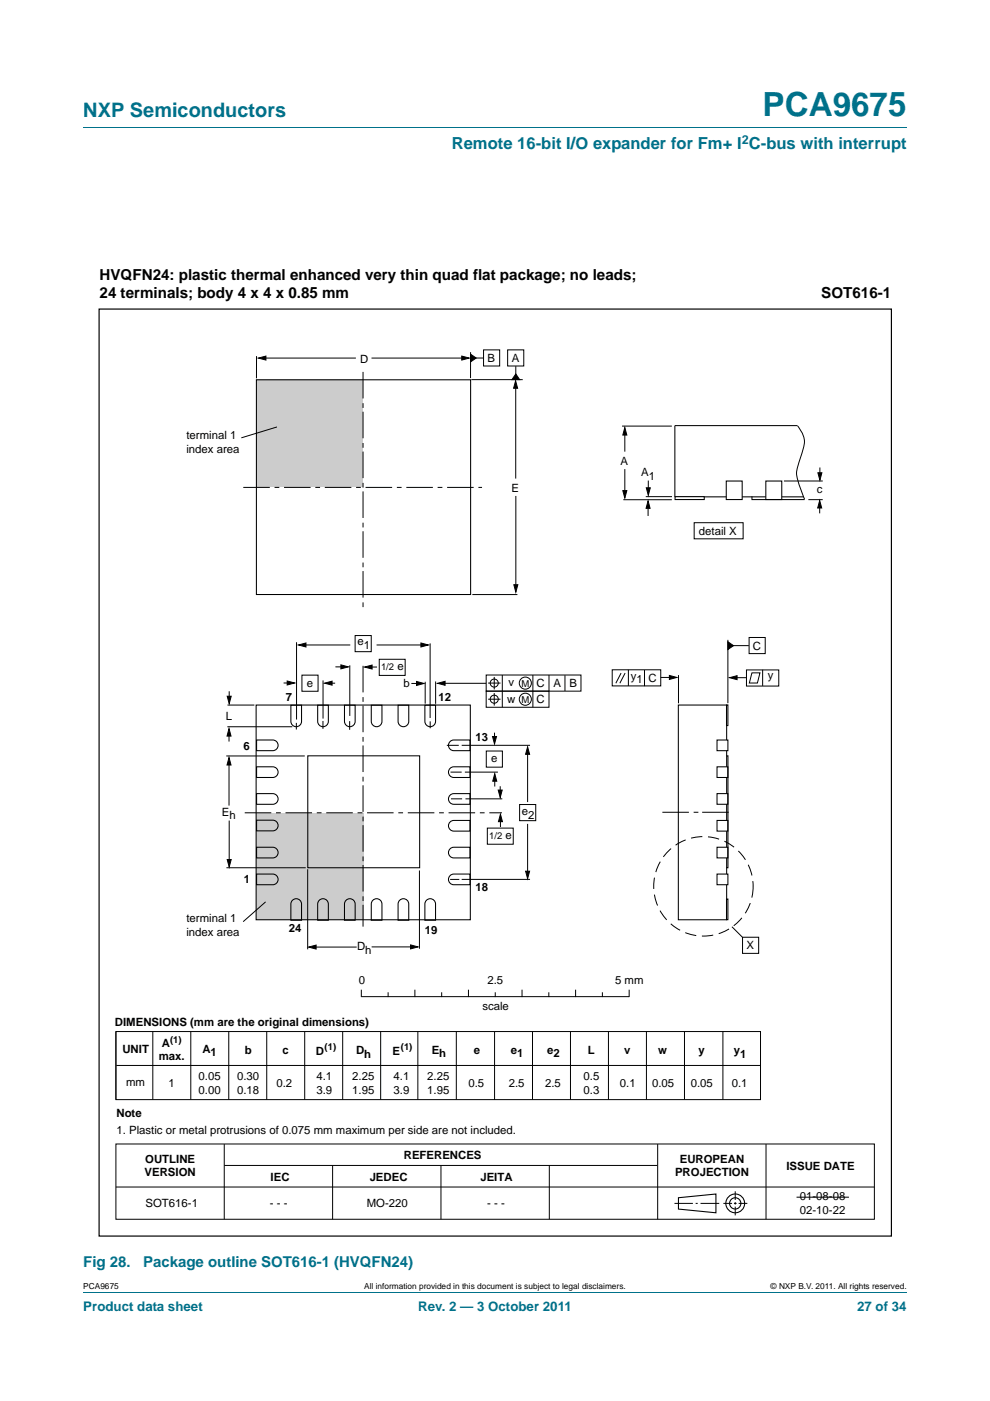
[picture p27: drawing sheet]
<svg xmlns="http://www.w3.org/2000/svg" width="210mm" height="297mm" viewBox="0 0 210 297" stroke-linecap="round" stroke-linejoin="round" font-family="sans-serif">
<defs><g id="words">
<text font-size="7" fill="#00718a" x="161.7" y="24.6">PCA9675</text>
<text font-size="4.2" fill="#00718a" x="17.7" y="24.9">NXP Semiconductors</text>
<text font-size="3.5" fill="#00718a" x="95.8" y="31.6">Remote 16-bit I/O expander for Fm+ I C-bus with interrupt</text>
<g font-size="3.2">
<text x="21.1" y="59.3">HVQFN24: plastic thermal enhanced very thin quad flat package; no leads;</text>
<text x="21.1" y="63.3">24 terminals; body 4 x 4 x 0.85 mm</text>
<text x="174.2" y="63.1">SOT616-1</text>
</g>
<g font-size="3.2" fill="#00718a">
<text x="17.7" y="268.6">Fig 28.</text>
<text x="30.4" y="268.6">Package outline SOT616-1 (HVQFN24)</text>
</g>
<g font-size="2.8" fill="#00718a">
<text x="17.7" y="277.9">Product data sheet</text>
<text x="88.7" y="277.9">Rev. 2 — 3 October 2011</text>
<text x="181.8" y="277.9">27 of 34</text>
</g>
<text font-size="2.6" fill="#00718a" x="157.3" y="30.5">2</text>
<g font-size="2.4">
<text x="76.4" y="77">D</text>
<text x="103.4" y="76.7">B</text>
<text x="108.6" y="76.7">A</text>
<text x="39.5" y="93">terminal 1</text>
<text x="39.5" y="96">index area</text>
<text x="131.6" y="98.6">A</text>
<text x="136" y="100.9">A</text>
<text x="137.6" y="101.7">1</text>
<text x="108.5" y="104.2">E</text>
<text x="173.2" y="104.6">c</text>
<text x="148.3" y="113.4">detail X</text>
<text x="75.8" y="136.8">e</text>
<text x="77.1" y="137.6">1</text>
<text x="159.7" y="137.7">C</text>
<text x="84.3" y="142.1">e</text>
<text x="60.6" y="148.6">7</text>
<text x="65.1" y="145.6">e</text>
<text x="85.6" y="145.8">b</text>
<text x="93" y="148.6">12</text>
<text x="107.6" y="149">w</text>
<text x="107.8" y="145.5">v</text>
<text x="113.8" y="145.7">C</text>
<text x="113.8" y="149.1">C</text>
<text x="117.4" y="145.7">A</text>
<text x="120.8" y="145.7">B</text>
<text x="133.8" y="144.1">y</text>
<text x="135" y="144.9">1</text>
<text x="137.5" y="144.6">C</text>
<text x="162.9" y="144.1">y</text>
<text x="47.9" y="152.7">L</text>
<text x="51.6" y="158.9">6</text>
<text x="100.9" y="157.2">13</text>
<text x="104.1" y="161.6">e</text>
<text x="47.1" y="172.9">E</text>
<text x="48.7" y="173.7">h</text>
<text x="110.7" y="172.7">e</text>
<text x="112" y="173.5">2</text>
<text x="107.2" y="177.9">e</text>
<text x="51.7" y="187.1">1</text>
<text x="100.9" y="188.9">18</text>
<text x="39.5" y="195.5">terminal 1</text>
<text x="61.3" y="197.7">24</text>
<text x="39.5" y="198.4">index area</text>
<text x="75.7" y="201.4">D</text>
<text x="77.5" y="202.2">h</text>
<text x="90.1" y="198">19</text>
<text x="158.4" y="201.3">X</text>
<text x="76.1" y="208.7">0</text>
<text x="103.4" y="208.7">2.5</text>
<text x="130.5" y="208.7">5 mm</text>
<text x="102.3" y="214.1">scale</text>
<text x="24.4" y="217.5">DIMENSIONS (mm are the original dimensions)</text>
<text x="34.3" y="221.9">A</text>
<text x="26" y="223.2">UNIT</text>
<text x="33.7" y="224.8">max.</text>
<text x="42.9" y="223.4">A1</text>
<text x="52" y="223.5">b</text>
<text x="59.9" y="223.5">c</text>
<text x="67" y="223.6">D</text>
<text x="75.5" y="223.6">D</text>
<text x="77.3" y="224.4">h</text>
<text x="83.2" y="223.6">E</text>
<text x="91.6" y="223.5">E</text>
<text x="93.2" y="224.1">h</text>
<text x="100.5" y="223.4">e</text>
<text x="108.3" y="223.5">e1</text>
<text x="116.1" y="223.5">e2</text>
<text x="124.7" y="223.6">L</text>
<text x="132.4" y="223.6">v</text>
<text x="139.6" y="223.6">w</text>
<text x="148.2" y="223.4">y</text>
<text x="155.7" y="223.6">y</text>
<text x="157" y="224.4">1</text>
<text x="26.7" y="230.2">mm</text>
<text x="35.8" y="230.5">1</text>
<text x="42.1" y="229">0.05</text>
<text x="42.1" y="231.9">0.00</text>
<text x="50.3" y="229">0.30</text>
<text x="50.3" y="231.9">0.18</text>
<text x="58.6" y="230.5">0.2</text>
<text x="67.1" y="229">4.1</text>
<text x="67.1" y="231.9">3.9</text>
<text x="74.7" y="229">2.25</text>
<text x="74.7" y="231.9">1.95</text>
<text x="83.5" y="229">4.1</text>
<text x="83.5" y="231.9">3.9</text>
<text x="90.6" y="229">2.25</text>
<text x="90.6" y="231.9">1.95</text>
<text x="99.3" y="230.5">0.5</text>
<text x="107.9" y="230.5">2.5</text>
<text x="115.6" y="230.5">2.5</text>
<text x="123.8" y="229">0.5</text>
<text x="123.8" y="231.9">0.3</text>
<text x="131.5" y="230.5">0.1</text>
<text x="138.3" y="230.5">0.05</text>
<text x="146.5" y="230.4">0.05</text>
<text x="155.2" y="230.4">0.1</text>
<text x="24.7" y="236.9">Note</text>
<text x="24.7" y="240.5">1. Plastic or metal protrusions of 0.075 mm maximum per side are not included.</text>
<text x="85.6" y="245.8">REFERENCES</text>
<text x="30.7" y="249.4">VERSION</text>
<text x="30.8" y="246.5">OUTLINE</text>
<text x="57.4" y="250.4">IEC</text>
<text x="78.4" y="250.4">JEDEC</text>
<text x="101.9" y="250.4">JEITA</text>
<text x="143.2" y="249.4">PROJECTION</text>
<text x="144.2" y="246.5">EUROPEAN</text>
<text x="166.8" y="248">ISSUE DATE</text>
<text x="30.9" y="256">SOT616-1</text>
<text x="57.2" y="256">- - -</text>
<text x="77.8" y="256">MO-220</text>
<text x="103.3" y="256">- - -</text>
<text x="169.6" y="254.5">01-08-08</text>
<text x="169.6" y="257.4">02-10-22</text>
</g>
<g font-size="2">
<text x="80.8" y="142.1">1/2</text>
<text x="110.6" y="145.6">M</text>
<text x="110.6" y="149">M</text>
<text x="103.7" y="177.9">1/2</text>
<text x="36.1" y="221.1">(1)</text>
<text x="68.9" y="222.6">(1)</text>
<text x="85" y="222.6">(1)</text>
</g>
<g font-size="1.8">
<text x="17.7" y="273.3">PCA9675</text>
<text x="77.3" y="273.3">All information provided in this document is subject to legal disclaimers.</text>
<text x="163.5" y="273.3">© NXP B.V. 2011. All rights reserved.</text>
</g>
</g></defs>
<path d="M17.7 27h174.6M17.7 273.9h174.6" fill="none" stroke="#00718a" stroke-width=".21"/>
<g fill="#ccc">
<path d="M54.3 172.3h22.7v22.7h-22.7z"/>
<path d="M54.4 80.5h22.6v22.8h-22.6z"/>
</g>
<g fill="none" stroke="#000" stroke-width=".22">
<path d="M54.4 80.5h45.4v45.6h-45.4zM169.2 90.2h-26.1v15.1h27.4M54.3 149.5h45.5v45.5h-45.5zM54.4 156.9h3.5a1.13 1.13 0 0 1 1.1 1.1 1.13 1.13 0 0 1-1.1 1.2h-3.5zM61.7 149.5h2.3v3.4a1.13 1.13 0 0 1-1.2 1.2 1.13 1.13 0 0 1-1.1-1.2zM67.4 149.5h2.2v3.4a1.13 1.13 0 0 1-1.1 1.2 1.13 1.13 0 0 1-1.1-1.2zM73.1 149.5h2.2v3.4a1.13 1.13 0 0 1-1.1 1.2 1.13 1.13 0 0 1-1.1-1.2zM78.7 149.5h2.3v3.4a1.13 1.13 0 0 1-1.1 1.2 1.13 1.13 0 0 1-1.2-1.2zM84.4 149.5h2.3v3.4a1.13 1.13 0 0 1-1.1 1.2 1.13 1.13 0 0 1-1.2-1.2zM90.1 149.5h2.3v3.4a1.13 1.13 0 0 1-1.1 1.2 1.13 1.13 0 0 1-1.2-1.2zM95.6 157.1l.7-.2h3.4v2.3h-3.4a1.13 1.13 0 0 1-1.1-.8 1.13 1.13 0 0 1 .4-1.3zM143.9 149.5h10.2v45.5h-10.2z"/>
<path d="M54.4 162.6h3.5a1.13 1.13 0 0 1 1.1 1.1 1.13 1.13 0 0 1-1.1 1.1h-3.5zM54.4 168.3h3.5a1.13 1.13 0 0 1 1.1 1.1 1.13 1.13 0 0 1-1.1 1.1h-3.5zM54.4 173.9h3.5a1.13 1.13 0 0 1 1.1 1.1 1.13 1.13 0 0 1-1.1 1.2h-3.5zM54.4 179.6h3.5a1.13 1.13 0 0 1 1.1 1.2 1.13 1.13 0 0 1-1.1 1.1h-3.5zM95.3 163l.6-.4h.4h3.4v2.2h-3.4a1.13 1.13 0 0 1-1.1-.6 1.13 1.13 0 0 1 .1-1.2zM95.3 168.7l.6-.4h.4h3.4v2.2h-3.4a1.13 1.13 0 0 1-1.1-.6 1.13 1.13 0 0 1 .1-1.2zM95.6 174.2l.7-.3h3.4v2.3h-3.4a1.13 1.13 0 0 1-1.1-.8 1.13 1.13 0 0 1 .4-1.2zM54.4 185.3h3.5a1.13 1.13 0 0 1 1.1 1.1 1.13 1.13 0 0 1-1.1 1.2h-3.5zM62.2 190.8a1.13 1.13 0 0 1 1.1-.1 1.13 1.13 0 0 1 .7 1v3.4h-2.3v-3.4l.1-.4zM67.8 190.8a1.13 1.13 0 0 1 1.2-.1 1.13 1.13 0 0 1 .6 1v3.4h-2.2v-3.4v-.4zM73.5 190.8a1.13 1.13 0 0 1 1.2-.1 1.13 1.13 0 0 1 .6 1v3.4h-2.2v-3.4v-.4zM79 191a1.13 1.13 0 0 1 1.2-.4 1.13 1.13 0 0 1 .8 1.1v3.4h-2.3v-3.4z"/>
<path d="M84.9 190.8a1.13 1.13 0 0 1 1.2-.1 1.13 1.13 0 0 1 .6 1v3.4h-2.3v-3.4l.1-.4zM90.6 190.8a1.13 1.13 0 0 1 1.2-.1 1.13 1.13 0 0 1 .6 1v3.4h-2.3v-3.4l.1-.4zM95.3 180.1l.6-.4 .4-.1h3.4v2.3h-3.4a1.13 1.13 0 0 1-1.1-.6 1.13 1.13 0 0 1 .1-1.2zM95.3 185.8l.6-.4 .4-.1h3.4v2.3h-3.4a1.13 1.13 0 0 1-1.1-.6 1.13 1.13 0 0 1 .1-1.2z"/>
</g>
<g fill="none" stroke="#000" stroke-width=".21">
<path d="M54.4 75.5v4.7M55.9 75.9h19.6M78.8 75.9h19.6M99.8 74.7v5.5M100.3 75.9h2.2M102.6 74.2h3.4v3.4h-3.4zM107.7 74.2h3.4v3.4h-3.4zM109.4 77.6v2.4M58.7 90.5l-7.5 2.3M100 80.5h10.9M109.4 81.8v19.7M131.9 90.3h10.6"/>
<path d="M132.5 91.6v4.2M132.5 99.5v5M169.2 90.3a5.2 5.2 0 0 1 .9 5.8l-.6 1.9a5.6 5.6 0 0 0 0 4.7l1.2 3.2M173.9 99.1v1.7M109.4 105.2v19.1M132.2 106h10.3M137 105.3h5.5M137.5 107.2v2.2M137.5 101.9v2M147.2 110.8h10.4v3.4h-10.4zM166.3 102h8.2M171.5 105.9h3"/>
<path d="M173.9 107.1v1.7M62.9 136.2v16.4M64.3 136.7h10M75.3 134.7h3.4v3.5h-3.4zM79.9 136.7h10.5M91.2 136.4v15.8M100.2 126.1h9.5M154.4 135.7v13.4M154.9 136.9h3.9M158.9 135.2h3.4v3.4h-3.4zM48.2 154.1h13.8M48.2 149.5h5.8"/>
<path d="M48.6 155.2v2M48.6 146.6v1.8M60.2 144.8h1.5M62.9 153.3v1.4M64 143.1h3.5v3.5h-3.5zM68.5 152.9v1.6M68.5 144.3v8.1M69.7 144.8h1.4M71.1 141.4h2M74.2 152.9v1.8M74.2 141.1v10.7M78.1 141.4h1.9"/>
<path d="M87.3 144.9h1.7M90.2 144.5v4.7M91.2 152.9v1.5M92.4 144.5v4.7M94.8 158h2.5M97.9 158h14.5M103.1 159.2h3.5v3.5h-3.5zM104.9 155.3v1.9M111.9 159.3v10.8M129.9 142h10.2v3.4h-10.2zM131.7 142.7l-1.1 2.2M132.6 142.7l-1.1 2.2"/>
<path d="M133.3 142v3.4M136.7 142.1v3.4M140.1 143.6h2.5M143.9 143.1v6M155.2 143.7h3.1M158.3 142h6.9v3.5h-6.9zM159.5 142.7h1.7l-.6 2.1h-1.7zM161.8 142v3.4M48 160.3h16.6M48.6 161.4v9.4M48.6 174v9M95.6 163.7h2.3"/>
<path d="M95.6 169.4h2.4M98.6 163.7h7M98.7 169.4h7.8M104.9 165v1.8M106.1 166.7v1.9M106.1 173.6v1.7M110.2 170.6h3.4v3.4h-3.4zM111.9 174.7v11.1M48 184h16.8M56.3 191.2l-4.7 4.2M65.3 184.3v17M89 184.6v16.6"/>
<path d="M95.5 186.5h1.9M97.9 186.4h14.5M155.2 196.5l2.2 2.2M157.5 198.7h3.4v3.4h-3.4zM24.6 218.7h136.7v14.4h-136.7zM24.6 218.7v14.4M32.4 218.7v14.4M40.5 218.7v14.4M48.5 218.7v14.4M56.6 218.7v14.4M64.6 218.7v14.4M66.2 200.8h9.4"/>
<path d="M72.7 218.7v14.4M76.6 209.9v1.4M76.7 211.3h56.7M78.8 200.8h9.1M80.7 218.7v14.4M82.3 210.5v.8M88 209.9v1.4M88.6 218.7v14.4M93.7 210.5v.8M96.8 218.7v14.4M99.4 209.9v1.4M105 210.5v.8"/>
<path d="M110.7 209.9v1.4M112.9 218.7v14.4M116.4 210.5v.8M121 218.7v14.4M122.1 209.9v1.4M127.8 210.5v.8M129.1 218.7v14.4M133.4 209.9v1.4M137.1 218.7v14.4M145.2 218.7v14.4M153.3 218.7v14.4M24.7 225.9h136.6"/>
<path d="M24.6 251.7h160.9M24.6 242.5h160.9v16h-160.9zM47.6 242.6v15.9M47.6 247.1h91.8M70.5 247.1v11.4M93.5 247.1v11.4M116.5 247.1v11.4M139.5 242.6v15.9M143.1 255.1h3.9M147.5 255.1h.5M148.6 255.1h3.9M153.4 255.1h1.9"/>
<path d="M155.7 255.1h.5M155.9 252.6v1.8M155.9 254.9v.5M155.9 255.8v1.9M156.7 255.1h1.8M162.5 242.6v15.9"/>
<circle cx="76.9" cy="172.3" r="0"/>
</g>
<g fill="none" stroke="#000" stroke-width=".23">
<path d="M143.9 253.9l8-.7v3.9l-8-.8z"/>
<circle cx="155.9" cy="255.1" r="1.99"/>
<circle cx="155.9" cy="255.1" r="1.2"/>
</g>
<path d="M21 65.5h168.1v196.6h-168.1z" fill="none" stroke="#000" stroke-width=".25"/>
<g fill="#000" stroke="#000" stroke-width=".21">
<path d="M54.8 75.9l1.6-.4v.8zM97.9 75.5l1.6 .4-1.6 .4zM99.8 75.1l1.2 .8-1.2 .8zM109.4 79.3l.8 1.2h-1.6zM109.4 80.7l.4 1.6h-.9zM132.5 90.7l.5 1.5h-.9zM132.1 104h.9l-.5 1.6zM137.5 106.2l.4 1.6h-.9zM137.1 103.4h.8l-.4 1.6zM173.9 106.1l.4 1.6h-.9zM173.5 100.2h.8l-.4 1.6zM63.3 136.7l1.6-.4v.9z"/>
<path d="M89.3 136.3l1.6 .4-1.6 .5zM109 124h.8l-.4 1.6zM154.4 136.1l1.2 .8-1.2 .8zM48.2 147.6h.8l-.4 1.6zM48.6 154.5l.4 1.6h-.9zM60.9 144.4l1.6 .4-1.6 .4zM68.8 144.8l1.6-.4v.9zM72.3 141l1.6 .4-1.6 .4zM77.3 141.4l1.6-.4v.9zM88.3 144.5l1.6 .4-1.6 .4zM104.5 156.2h.8l-.4 1.5zM111.9 158.3l.4 1.6h-.8z"/>
<path d="M142 143.2l1.6 .4-1.6 .5zM154.7 143.7l1.6-.4v.8zM48.6 160.6l.4 1.6h-.9zM104.9 164l.5 1.6h-.9zM105.7 167.5h.8l-.4 1.6zM106.1 172.6l.5 1.6h-.9zM48.2 182.2h.8l-.4 1.6zM111.5 184.7h.8l-.4 1.6zM65.5 200.8l1.5-.4v.8zM87.1 200.3l1.6 .5-1.6 .4z"/>
</g>
<path d="M51.6 103.3h50.6M51.9 172.3h54.6" fill="none" stroke="#000" stroke-width=".21" stroke-dasharray="5.6 1 1 1" stroke-linecap="butt"/>
<path d="M77 78.8v50M77 141.2v55.3M140.5 172.2h14.4" fill="none" stroke="#000" stroke-width=".21" stroke-dasharray="5.6 1 1 .8" stroke-linecap="butt"/>
<circle cx="149.2" cy="187.9" r="10.5" fill="none" stroke="#000" stroke-width=".21" stroke-dasharray="2.4 1.2" stroke-linecap="butt"/>
<g fill="#fff" stroke="#000" stroke-width=".22">
<path d="M154 102h3.4v3.9h-3.4z"/>
<path d="M143.2 105.3h6.2v.6h-6.2z"/>
<path d="M162.4 102h3.4v3.9h-3.4z"/>
</g>
<g fill="none" stroke="#000" stroke-width=".21">
<path d="M80.4 139.8h5.5v3.4h-5.5zM93.3 144.9h9.8M103.1 143.1h20.1v3.4h-20.1zM103.1 146.5h13.3v3.5h-13.3zM103.5 144.8h2.7M103.5 148.2h2.7M104.8 143.5v2.7M104.8 146.9v2.7M106.5 143.1v6.9M113 143.1v6.9M116.4 143.1v3.4M119.8 143.2v3.3"/>
<path d="M103.4 175.6h5.5v3.4h-5.5zM104.9 218.8v14.4M168.9 253.8h11.2"/>
<circle cx="104.8" cy="144.8" r=".86"/>
<circle cx="104.8" cy="148.2" r=".86"/>
<circle cx="111.4" cy="144.8" r="1.28"/>
<circle cx="111.4" cy="148.3" r="1.28"/>
</g>
<path d="M92.8 144.9l1.6-.5v.9z" fill="#000" stroke="#000" stroke-width=".21"/>
<g fill="#fff" stroke="#000" stroke-width=".22">
<path d="M152.1 185.3h2.3v2.3h-2.3z"/>
<path d="M152.1 179.6h2.3v2.3h-2.3z"/>
<path d="M152.1 174h2.3v2.2h-2.3z"/>
<path d="M152.1 168.3h2.3v2.2h-2.3z"/>
<path d="M152.1 162.6h2.3v2.2h-2.3z"/>
<path d="M152.1 156.9h2.3v2.3h-2.3z"/>
<path d="M154.1 149.5h.3v4.3h-.3z"/>
<path d="M154.1 190.6h.3v4.4h-.3z"/>
</g>
<path d="M159.5 105.3v.6h11.2M65.3 160.3h23.7v23.7h-23.7zM154.1 160.3h.3v23.7h-.3" fill="none" stroke="#000" stroke-width=".22"/>
<use href="#words"/>
</svg>
